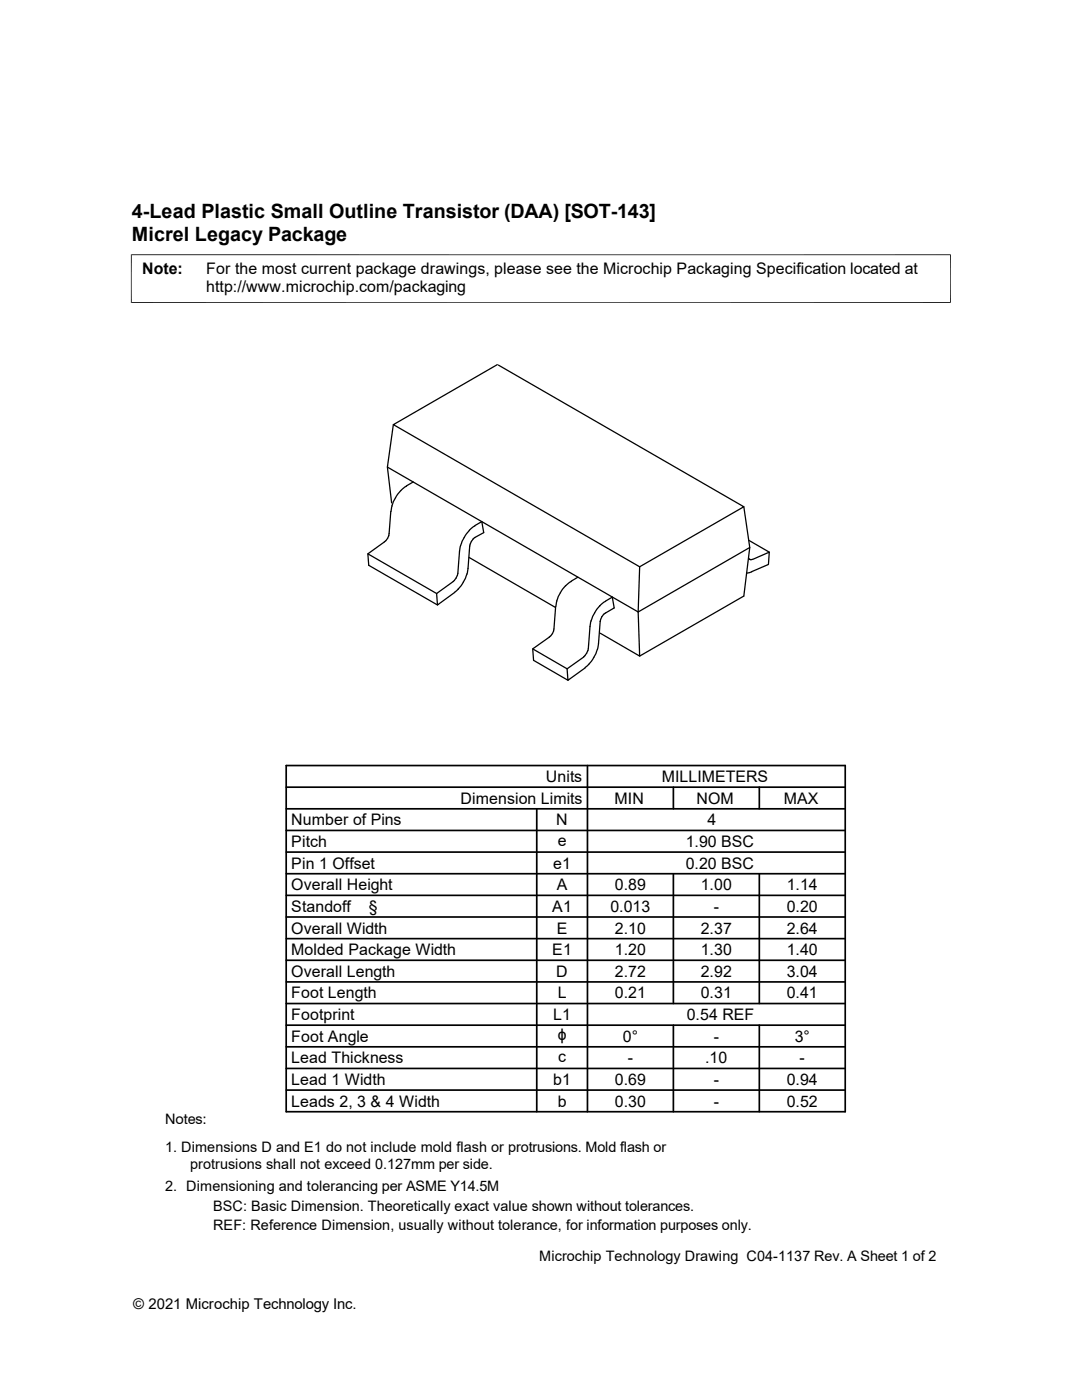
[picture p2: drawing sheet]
<svg xmlns="http://www.w3.org/2000/svg" width="216mm" height="279mm" viewBox="0 0 216 279" stroke-linecap="round" stroke-linejoin="round" font-family="sans-serif">
<defs><g id="words">
<g font-size="3.9">
<text x="26.3" y="43.5">4-Lead Plastic Small Outline Transistor (DAA) [SOT-143]</text>
<text x="26.3" y="48">Micrel Legacy Package</text>
</g>
<g font-size="3.2">
<text x="28.4" y="54.6">Note:</text>
<text x="41.1" y="54.6">For the most current package drawings, please see the Microchip Packaging Specification located at</text>
<text x="41.1" y="58.3">http://www.microchip.com/packaging</text>
<text x="91.9" y="160.4">Dimension Limits</text>
<text x="108.9" y="156.1">Units</text>
<text x="122.6" y="160.4">MIN</text>
<text x="132" y="156.1">MILLIMETERS</text>
<text x="139" y="160.4">NOM</text>
<text x="156.4" y="160.4">MAX</text>
<text x="58.1" y="164.7">Number of Pins</text>
<text x="111" y="164.7">N</text>
<text x="141.2" y="164.7">4</text>
<text x="58.1" y="173.4">Pin 1 Offset</text>
<text x="58.1" y="169">Pitch</text>
<text x="110.4" y="173.4">e1</text>
<text x="111.3" y="168.7">e</text>
<text x="136.8" y="173.4">0.20 BSC</text>
<text x="136.8" y="169">1.90 BSC</text>
<text x="58.1" y="177.7">Overall Height</text>
<text x="111.1" y="177.7">A</text>
<text x="122.7" y="177.7">0.89</text>
<text x="139.8" y="177.7">1.00</text>
<text x="157" y="177.7">1.14</text>
<text x="58.1" y="182">Standoff</text>
<text x="73.6" y="182">§</text>
<text x="110.2" y="182">A1</text>
<text x="121.8" y="182">0.013</text>
<text x="142.4" y="182">-</text>
<text x="157" y="182">0.20</text>
<text x="58.1" y="190.6">Molded Package Width</text>
<text x="58.1" y="186.3">Overall Width</text>
<text x="110.2" y="190.6">E1</text>
<text x="111.1" y="186.3">E</text>
<text x="122.7" y="186.3">2.10</text>
<text x="122.7" y="190.6">1.20</text>
<text x="139.8" y="190.6">1.30</text>
<text x="139.8" y="186.3">2.37</text>
<text x="157" y="186.3">2.64</text>
<text x="157" y="190.6">1.40</text>
<text x="58.1" y="194.9">Overall Length</text>
<text x="111" y="194.9">D</text>
<text x="122.7" y="194.9">2.72</text>
<text x="139.8" y="194.9">2.92</text>
<text x="157" y="194.9">3.04</text>
<text x="58.1" y="203.6">Footprint</text>
<text x="58.1" y="199.3">Foot Length</text>
<text x="110.4" y="203.6">L1</text>
<text x="111.3" y="199.3">L</text>
<text x="122.7" y="199.3">0.21</text>
<text x="137" y="203.6">0.54 REF</text>
<text x="139.8" y="199.3">0.31</text>
<text x="157" y="199.3">0.41</text>
<text x="58.1" y="207.9">Foot Angle</text>
<text x="111.3" y="207.6">ɸ</text>
<text x="124.3" y="207.9">0°</text>
<text x="142.4" y="207.9">-</text>
<text x="158.6" y="207.9">3°</text>
<text x="58.1" y="212.2">Lead Thickness</text>
<text x="111.4" y="211.9">c</text>
<text x="125.3" y="212.2">-</text>
<text x="140.7" y="212.2">.10</text>
<text x="159.6" y="212.2">-</text>
<text x="58.1" y="220.9">Leads 2, 3 &amp; 4 Width</text>
<text x="58.1" y="216.5">Lead 1 Width</text>
<text x="110.4" y="216.5">b1</text>
<text x="111.3" y="220.9">b</text>
<text x="122.7" y="216.5">0.69</text>
<text x="122.7" y="220.9">0.30</text>
<text x="142.4" y="216.5">-</text>
<text x="142.4" y="220.9">-</text>
<text x="157" y="216.5">0.94</text>
<text x="157" y="220.9">0.52</text>
</g>
<text font-size="3" x="26.6" y="261.3">© 2021 Microchip Technology Inc.</text>
<g font-size="2.9">
<text x="32.9" y="224.3">Notes:</text>
<text x="32.9" y="230">1. Dimensions D and E1 do not include mold flash or protrusions. Mold flash or</text>
<text x="37.9" y="233.4">protrusions shall not exceed 0.127mm per side.</text>
<text x="32.9" y="237.7">2. Dimensioning and tolerancing per ASME Y14.5M</text>
<text x="42.5" y="245.4">REF: Reference Dimension, usually without tolerance, for information purposes only.</text>
<text x="42.5" y="241.7">BSC: Basic Dimension. Theoretically exact value shown without tolerances.</text>
<text x="107.6" y="251.6">Microchip Technology Drawing C04-1137 Rev. A Sheet 1 of 2</text>
</g>
</g></defs>
<g fill="none" stroke="#000" stroke-width=".25">
<path d="M99.2 72.8l-20.7 12-1.2 8.4 .8 7.2M99.4 72.9l49 28.2-20.8 12M77.3 93.2l50 28.9 22.3-12.8M78.7 84.8l48.9 28.3M81.1 97a6.7 6.7 0 0 0-2.9 4M82.5 96.2l-1.4 .8M73.4 110.5l13.7 7.9M76.8 108.1l-3.4 2.4 .2 2.3 13.7 7.9M77 107.9l-.3 .2M77.6 106.9l-.6 1M78 102.1l-.4 4.8M78.2 101l-.2 1.1"/>
<path d="M90.5 116l-3.4 2.4 .2 2.3 3.4-2.5M91.4 117.6l-.7 .6M93.6 111.3l17.2 9.9M93.7 105.8a7 7 0 0 0-2 4.2l-.3 4.4a2.57 2.57 0 0 1-1 1.6M93.7 109l-.3 4.5a7 7 0 0 1-2 4.1M93.8 108.6l-.1 .4M94.7 104.9l1.4-.8 .4 2.2-1.8 1M94.8 104.9l-1.2 .9M94.8 107.3l-.4 .3-.6 1M111.1 119.9l-.2 1.1M112.9 116.9a8.3 8.3 0 0 0-1.8 3M114 116l-1.1 .9"/>
<path d="M115.3 115.2l-1.3 .8M120.8 120l1.4-.8 .4 2.1-2.2 1.3-.6 1M127.6 113.1l-.3 9 .3 8.8M148.4 101.1l1.2 8.2-1.2 9.7-20.8 11.9-7.8-4.5M149 114.3h.1M149.4 111.4h.1M149.4 111.4l.2 .2 .3 .1M149.4 107.8l4.1 2.4M150 114.1l-1 .3M150.2 111.6l-.4 .1M150.2 111.6l3.3-1.4-.2 2.4-3.3 1.5M106.3 129.5l6.9 4"/>
<path d="M109.6 127.1l-3.3 2.4 .2 2.3 6.8 4M109.9 126.9l-.3 .2M110.5 125.9l-.6 1M110.9 121.1l-.5 4.8M116.5 131.1l-3.3 2.4 .1 2.3 3.5-2.5 .7-.7M119.7 120.9a7 7 0 0 0-2 4.1l-.3 4.5a2.57 2.57 0 0 1-.9 1.6M119.8 123.7l-.4 4.8a7 7 0 0 1-2 4.1M120.8 120l-1.1 .9"/>
</g>
<path d="M26.1 50.8h163.6M26.2 50.8v9.7M189.7 50.8v9.7M26.1 60.4h163.6" fill="none" stroke="#000" stroke-width=".2"/>
<g fill="none" stroke="#000" stroke-width=".34">
<path d="M57.1 152.8h111.6v69.1h-111.6zM57.1 157.1h111.6M117.2 152.8v69.1M134.4 157.1v4.3M151.5 157.1v4.3M57.1 161.4h111.6M57.1 165.7h111.6M57.1 174.4h111.6M57.1 178.7h111.6M57.1 170.1h111.6M107.1 161.4v60.5M134.4 174.4v25.9"/>
<path d="M151.5 174.4v25.9M57.1 183h111.6M57.1 187.3h111.6M57.1 191.6h111.6M57.1 196h111.6M57.1 200.3h111.6M57.1 213.2h111.6M57.1 204.6h111.6M57.1 208.9h111.6M57.1 217.6h111.6M134.4 204.6v17.3M151.5 204.6v17.3"/>
</g>
<use href="#words"/>
</svg>
